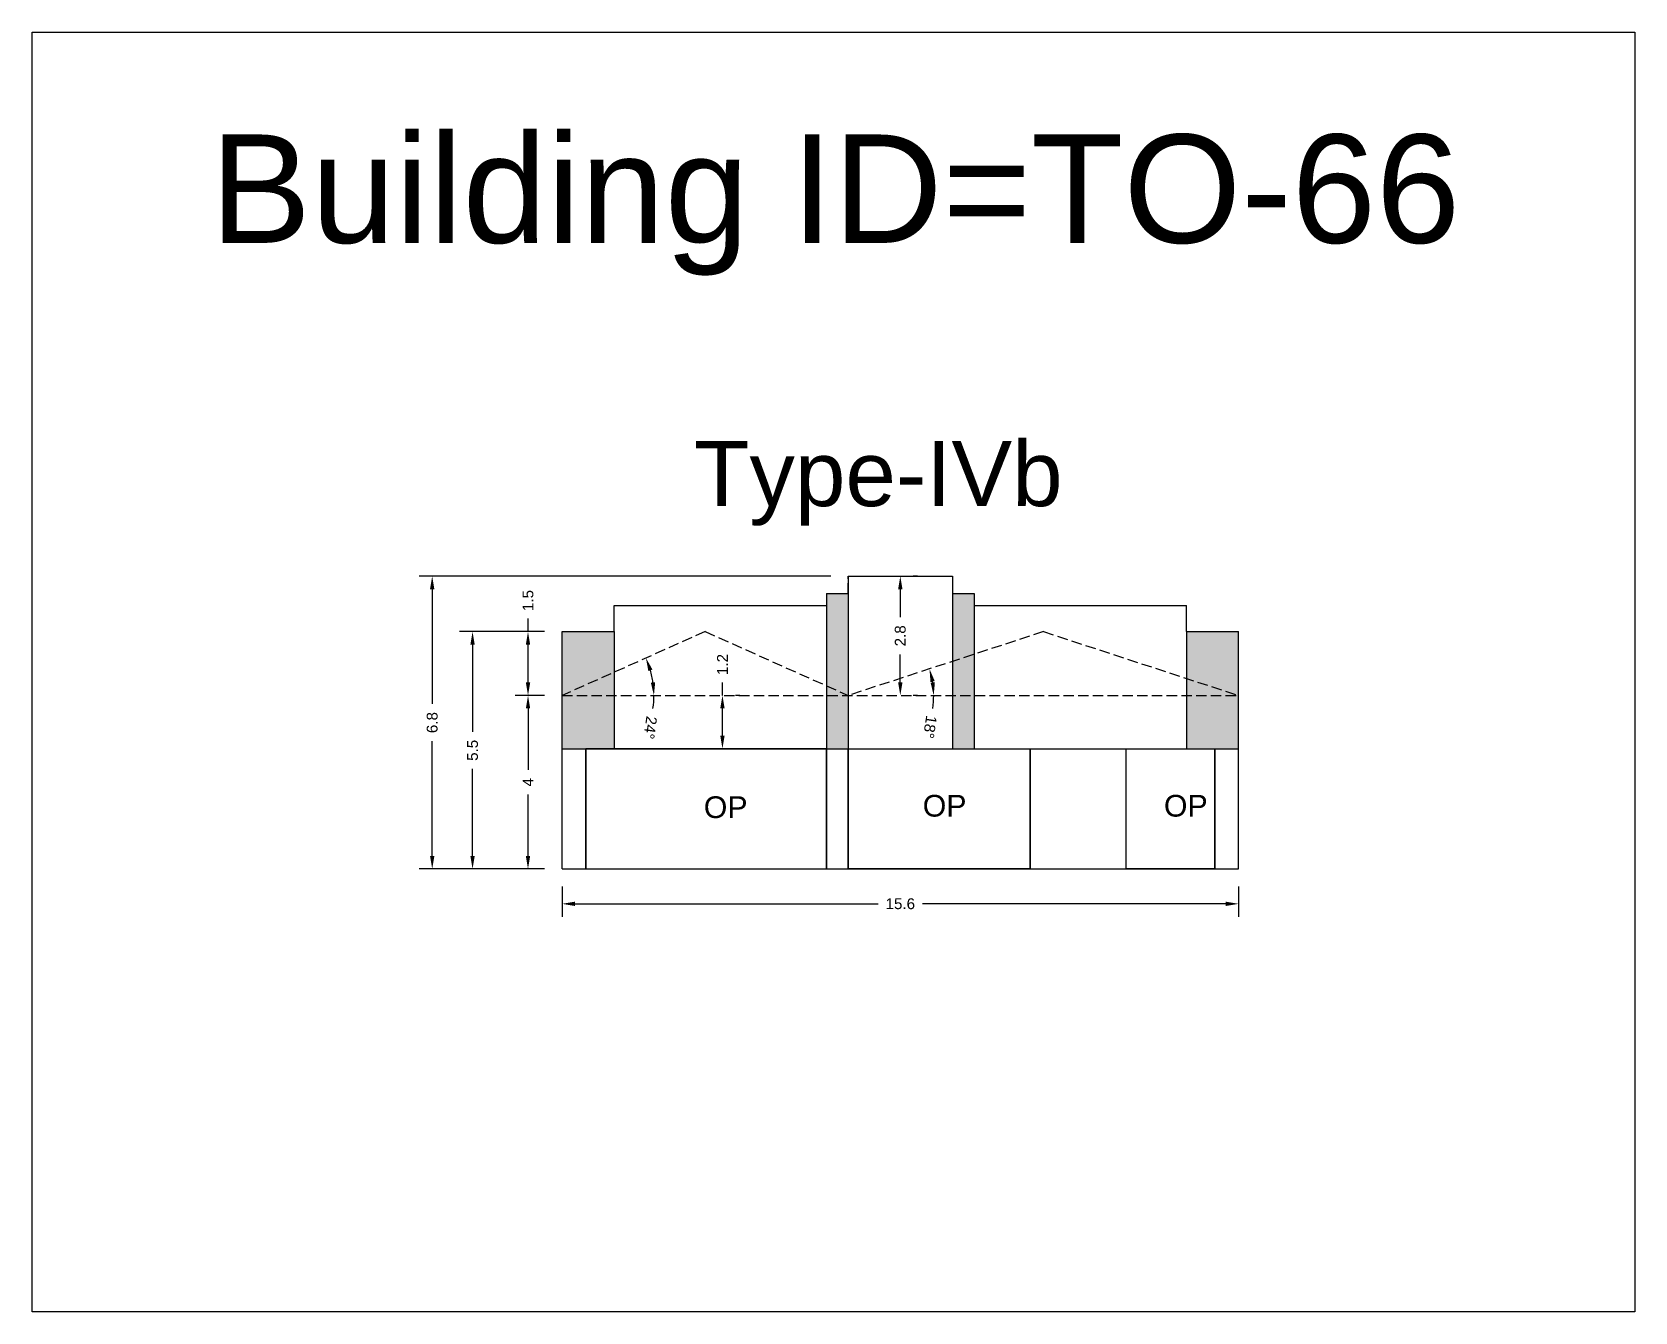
# Model space of a CAD drawing. Header units: metres. Extents: x 3416649 to 3417130, y -6713042 to -6712690.
# Drawn here: x 3416873.43 to 3416910.39, y -6713003.67 to -6712974.16 of the extents above; entities that cross this region are included whole.
import ezdxf

# ---------------------------------------------------------------- set-up
doc = ezdxf.new("R2010")
doc.units = ezdxf.units.M
doc.linetypes.add('ACAD_ISO02W100', pattern=[15, 12, -3])
doc.layers.add('Dotted', color=7, linetype='ACAD_ISO02W100', plot=False)
doc.styles.get("Standard").update_dxf_attribs({"font": 'arial.ttf'})
doc.dimstyles.new('ISO-25', dxfattribs={"dimtxt": 0.25, "dimasz": 0.3, "dimexe": 0.3, "dimexo": 0.4, "dimgap": 0.2, "dimtad": 0, "dimdec": 1, "dimdsep": 46, "dimtxsty": 'Standard', "dimcen": 2.5, "dimadec": 0, "dimazin": 0, "dimtfac": 1, "dimtdec": 1, "dimtmove": 0, "dimatfit": 3, "dimfxl": 1, "dimarcsym": 0})

# ---------------------------------------------------------------- blocks, each defined once
blk = doc.blocks.new('*D519')
at = {"color": 0, "lineweight": -2, "transparency": 16777216}
for p, q in [((3416885.253, -6712989.456), (3416884.569, -6712989.456)), ((3416884.869, -6712989.756), (3416884.869, -6712991.169)), ((3416884.869, -6712993.156), (3416884.869, -6712991.742)), ((3416885.253, -6712993.456), (3416884.569, -6712993.456))]:
    blk.add_line(p, q, dxfattribs=at)
at = {"color": 0, "transparency": 16777216}
for points in [[(3416884.819, -6712989.756), (3416884.919, -6712989.756), (3416884.869, -6712989.456)], [(3416884.819, -6712993.156), (3416884.919, -6712993.156), (3416884.869, -6712993.456)]]:
    blk.add_solid(points, dxfattribs=at)
at = {"layer": 'Defpoints', "color": 0, "transparency": 16777216}
for p in [(3416884.869, -6712989.456), (3416885.653, -6712989.456), (3416885.653, -6712993.456)]:
    blk.add_point(p, dxfattribs=at)
at = {"color": 0, "transparency": 16777216, "insert": (3416884.869, -6712991.456), "char_height": 0.25, "attachment_point": 5, "rotation": 90}
blk.add_mtext('4', dxfattribs=at)
blk = doc.blocks.new('*D520')
at = {"color": 0, "lineweight": -2, "transparency": 16777216}
for p, q in [((3416884.869, -6712987.984), (3416884.869, -6712987.684)), ((3416885.253, -6712987.984), (3416884.569, -6712987.984)), ((3416884.869, -6712989.156), (3416884.869, -6712988.284)), ((3416885.253, -6712989.456), (3416884.569, -6712989.456))]:
    blk.add_line(p, q, dxfattribs=at)
at = {"color": 0, "transparency": 16777216}
for points in [[(3416884.819, -6712988.284), (3416884.919, -6712988.284), (3416884.869, -6712987.984)], [(3416884.819, -6712989.156), (3416884.919, -6712989.156), (3416884.869, -6712989.456)]]:
    blk.add_solid(points, dxfattribs=at)
at = {"layer": 'Defpoints', "color": 0, "transparency": 16777216}
for p in [(3416884.869, -6712987.984), (3416885.653, -6712987.984), (3416885.653, -6712989.456)]:
    blk.add_point(p, dxfattribs=at)
at = {"color": 0, "transparency": 16777216, "insert": (3416884.869, -6712987.267), "char_height": 0.25, "attachment_point": 5, "rotation": 90}
blk.add_mtext('1.5', dxfattribs=at)
blk = doc.blocks.new('*D521')
at = {"color": 0, "lineweight": -2, "transparency": 16777216}
for p, q in [((3416893.453, -6712987.006), (3416893.453, -6712987.651)), ((3416893.853, -6712986.706), (3416893.753, -6712986.706)), ((3416893.453, -6712989.156), (3416893.453, -6712988.511)), ((3416893.853, -6712989.456), (3416893.753, -6712989.456))]:
    blk.add_line(p, q, dxfattribs=at)
at = {"color": 0, "transparency": 16777216}
for points in [[(3416893.403, -6712987.006), (3416893.503, -6712987.006), (3416893.453, -6712986.706)], [(3416893.403, -6712989.156), (3416893.503, -6712989.156), (3416893.453, -6712989.456)]]:
    blk.add_solid(points, dxfattribs=at)
at = {"layer": 'Defpoints', "color": 0, "transparency": 16777216}
for p in [(3416893.453, -6712986.706), (3416893.453, -6712989.456), (3416893.453, -6712989.456)]:
    blk.add_point(p, dxfattribs=at)
at = {"color": 0, "transparency": 16777216, "insert": (3416893.453, -6712988.081), "char_height": 0.25, "attachment_point": 5, "rotation": 90}
blk.add_mtext('2.8', dxfattribs=at)
blk = doc.blocks.new('*D522')
at = {"color": 0, "lineweight": -2, "transparency": 16777216}
for p, q in [((3416885.253, -6712987.984), (3416883.29, -6712987.984)), ((3416883.59, -6712988.284), (3416883.59, -6712990.291)), ((3416883.59, -6712993.156), (3416883.59, -6712991.148)), ((3416885.253, -6712993.456), (3416883.29, -6712993.456))]:
    blk.add_line(p, q, dxfattribs=at)
at = {"color": 0, "transparency": 16777216}
for points in [[(3416883.54, -6712988.284), (3416883.64, -6712988.284), (3416883.59, -6712987.984)], [(3416883.54, -6712993.156), (3416883.64, -6712993.156), (3416883.59, -6712993.456)]]:
    blk.add_solid(points, dxfattribs=at)
at = {"layer": 'Defpoints', "color": 0, "transparency": 16777216}
for p in [(3416883.59, -6712987.984), (3416885.653, -6712987.984), (3416885.653, -6712993.456)]:
    blk.add_point(p, dxfattribs=at)
at = {"color": 0, "transparency": 16777216, "insert": (3416883.59, -6712990.72), "char_height": 0.25, "attachment_point": 5, "rotation": 90}
blk.add_mtext('5.5', dxfattribs=at)
blk = doc.blocks.new('*D523')
at = {"color": 0, "lineweight": -2, "transparency": 16777216}
for p, q in [((3416891.853, -6712986.706), (3416882.36, -6712986.706)), ((3416882.66, -6712987.006), (3416882.66, -6712989.652)), ((3416882.66, -6712993.156), (3416882.66, -6712990.509)), ((3416885.253, -6712993.456), (3416882.36, -6712993.456))]:
    blk.add_line(p, q, dxfattribs=at)
at = {"color": 0, "transparency": 16777216}
for points in [[(3416882.61, -6712987.006), (3416882.71, -6712987.006), (3416882.66, -6712986.706)], [(3416882.61, -6712993.156), (3416882.71, -6712993.156), (3416882.66, -6712993.456)]]:
    blk.add_solid(points, dxfattribs=at)
at = {"layer": 'Defpoints', "color": 0, "transparency": 16777216}
for p in [(3416882.66, -6712986.706), (3416892.253, -6712986.706), (3416885.653, -6712993.456)]:
    blk.add_point(p, dxfattribs=at)
at = {"color": 0, "transparency": 16777216, "insert": (3416882.66, -6712990.081), "char_height": 0.25, "attachment_point": 5, "rotation": 90}
blk.add_mtext('6.8', dxfattribs=at)
blk = doc.blocks.new('*D524')
at = {"color": 0, "lineweight": -2, "transparency": 16777216}
for p, q in [((3416885.653, -6712993.856), (3416885.653, -6712994.559)), ((3416901.253, -6712993.856), (3416901.253, -6712994.559)), ((3416885.953, -6712994.259), (3416892.94, -6712994.259)), ((3416900.953, -6712994.259), (3416893.966, -6712994.259))]:
    blk.add_line(p, q, dxfattribs=at)
at = {"color": 0, "transparency": 16777216}
for points in [[(3416885.953, -6712994.209), (3416885.953, -6712994.309), (3416885.653, -6712994.259)], [(3416900.953, -6712994.209), (3416900.953, -6712994.309), (3416901.253, -6712994.259)]]:
    blk.add_solid(points, dxfattribs=at)
at = {"layer": 'Defpoints', "color": 0, "transparency": 16777216}
for p in [(3416885.653, -6712993.456), (3416901.253, -6712993.456), (3416901.253, -6712994.259)]:
    blk.add_point(p, dxfattribs=at)
at = {"color": 0, "transparency": 16777216, "insert": (3416893.453, -6712994.259), "char_height": 0.25, "attachment_point": 5}
blk.add_mtext('15.6', dxfattribs=at)
blk = doc.blocks.new('*D525')
at = {"color": 0, "lineweight": -2, "transparency": 16777216}
for start, end in [(8.7329, 9.3852), (351.2671, 0)]:
    blk.add_arc((3416892.253, -6712989.456), 1.97, start, end, dxfattribs=at)
at = {"color": 0, "transparency": 16777216}
for points in [[(3416894.149, -6712989.147), (3416894.246, -6712989.123), (3416894.126, -6712988.843)], [(3416894.25, -6712989.153), (3416894.151, -6712989.161), (3416894.223, -6712989.456)]]:
    blk.add_solid(points, dxfattribs=at)
at = {"layer": 'Defpoints', "color": 0, "transparency": 16777216}
for p in [(3416896.753, -6712987.984), (3416894.18, -6712989.044), (3416885.653, -6712989.456), (3416892.253, -6712989.456), (3416901.253, -6712989.456)]:
    blk.add_point(p, dxfattribs=at)
at = {"color": 0, "transparency": 16777216, "insert": (3416894.135, -6712990.183), "char_height": 0.25, "attachment_point": 5, "rotation": 261.2671}
blk.add_mtext('18°', dxfattribs=at)
blk = doc.blocks.new('*D526')
at = {"color": 0, "lineweight": -2, "transparency": 16777216}
for start, end in [(8.1193, 15.9263), (351.8807, 0)]:
    blk.add_arc((3416885.653, -6712989.456), 2.119, start, end, dxfattribs=at)
at = {"color": 0, "transparency": 16777216}
for points in [[(3416887.644, -6712988.892), (3416887.738, -6712988.857), (3416887.588, -6712988.593)], [(3416887.801, -6712989.153), (3416887.701, -6712989.16), (3416887.772, -6712989.456)]]:
    blk.add_solid(points, dxfattribs=at)
at = {"layer": 'Defpoints', "color": 0, "transparency": 16777216}
for p in [(3416888.953, -6712987.984), (3416887.69, -6712988.871), (3416885.653, -6712989.456), (3416885.653, -6712989.456), (3416901.253, -6712989.456)]:
    blk.add_point(p, dxfattribs=at)
at = {"color": 0, "transparency": 16777216, "insert": (3416887.688, -6712990.198), "char_height": 0.25, "attachment_point": 5, "rotation": 261.8807}
blk.add_mtext('24°', dxfattribs=at)
blk = doc.blocks.new('*D527')
at = {"color": 0, "lineweight": -2, "transparency": 16777216}
for p, q in [((3416889.352, -6712989.456), (3416889.352, -6712989.156)), ((3416889.752, -6712989.456), (3416889.652, -6712989.456)), ((3416889.352, -6712990.384), (3416889.352, -6712989.756)), ((3416889.752, -6712990.684), (3416889.652, -6712990.684))]:
    blk.add_line(p, q, dxfattribs=at)
at = {"color": 0, "transparency": 16777216}
for points in [[(3416889.302, -6712989.756), (3416889.402, -6712989.756), (3416889.352, -6712989.456)], [(3416889.302, -6712990.384), (3416889.402, -6712990.384), (3416889.352, -6712990.684)]]:
    blk.add_solid(points, dxfattribs=at)
at = {"layer": 'Defpoints', "color": 0, "transparency": 16777216}
for p in [(3416889.352, -6712989.456), (3416889.352, -6712989.456), (3416889.352, -6712990.684)]:
    blk.add_point(p, dxfattribs=at)
at = {"color": 0, "transparency": 16777216, "insert": (3416889.352, -6712988.741), "char_height": 0.25, "attachment_point": 5, "rotation": 90}
blk.add_mtext('1.2', dxfattribs=at)

msp = doc.modelspace()

# ---------------------------------------------------------------- hatches: boundary and pattern name
h = msp.add_hatch(color=256)
h.dxf.hatch_style = 1
h.paths.add_polyline_path([(3416901.253, -6712989.456), (3416900.053, -6712989.456), (3416900.053, -6712990.684), (3416901.253, -6712990.684)])
h.paths.add_polyline_path([(3416900.053, -6712989.063), (3416900.053, -6712989.456), (3416901.253, -6712989.456)], flags=17)
h.paths.add_polyline_path([(3416901.253, -6712987.984), (3416900.053, -6712987.984), (3416900.053, -6712989.063), (3416901.253, -6712989.456)])
h.paths.add_polyline_path([(3416895.153, -6712988.507), (3416894.653, -6712988.671), (3416894.653, -6712989.456), (3416895.153, -6712989.456)])
h.paths.add_polyline_path([(3416895.153, -6712987.384), (3416895.153, -6712987.106), (3416894.653, -6712987.106), (3416894.653, -6712988.671), (3416895.153, -6712988.507)])
h.paths.add_polyline_path([(3416895.153, -6712989.456), (3416894.653, -6712989.456), (3416894.653, -6712990.684), (3416895.153, -6712990.684)])
h.paths.add_polyline_path([(3416892.253, -6712989.456), (3416891.753, -6712989.456), (3416891.753, -6712990.684), (3416892.253, -6712990.684)])
h.paths.add_polyline_path([(3416892.253, -6712987.106), (3416891.753, -6712987.106), (3416891.753, -6712987.384), (3416891.753, -6712989.233), (3416892.253, -6712989.456)])
h.paths.add_polyline_path([(3416891.753, -6712989.233), (3416891.753, -6712989.456), (3416892.253, -6712989.456)], flags=17)
h.paths.add_polyline_path([(3416886.853, -6712989.456), (3416885.653, -6712989.456), (3416885.653, -6712990.684), (3416886.853, -6712990.684)])
h.paths.add_polyline_path([(3416886.853, -6712988.92), (3416885.653, -6712989.456), (3416886.853, -6712989.456)], flags=17)
h.paths.add_polyline_path([(3416886.853, -6712987.984), (3416885.653, -6712987.984), (3416885.653, -6712989.456), (3416886.853, -6712988.92)])

# ---------------------------------------------------------------- linework, layer by layer
for points in [[(3416873.434, -6712974.161), (3416910.391, -6712974.161), (3416910.391, -6713003.668), (3416873.434, -6713003.668)], [(3416891.753, -6712990.684), (3416886.203, -6712990.684), (3416886.203, -6712993.456), (3416891.753, -6712993.456)], [(3416892.253, -6712990.684), (3416896.444, -6712990.684), (3416896.444, -6712993.456), (3416892.253, -6712993.456)], [(3416898.661, -6712990.684), (3416900.703, -6712990.684), (3416900.703, -6712993.456), (3416898.661, -6712993.456)]]:
    msp.add_lwpolyline(points, close=True)
for points in [[(3416892.253, -6712986.706), (3416894.653, -6712986.706)], [(3416892.253, -6712986.706), (3416892.253, -6712987.106)], [(3416894.653, -6712986.706), (3416894.653, -6712987.106)], [(3416886.853, -6712987.384), (3416891.753, -6712987.384)], [(3416886.853, -6712987.984), (3416886.853, -6712987.384)], [(3416891.753, -6712987.106), (3416892.253, -6712987.106)], [(3416891.753, -6712987.106), (3416891.753, -6712987.384)], [(3416891.753, -6712987.384), (3416891.753, -6712993.456)], [(3416892.253, -6712987.106), (3416892.253, -6712993.456)], [(3416894.653, -6712987.106), (3416895.153, -6712987.106)], [(3416894.653, -6712987.106), (3416894.653, -6712990.684)], [(3416895.153, -6712987.106), (3416895.153, -6712987.384)], [(3416895.153, -6712987.384), (3416900.053, -6712987.384)], [(3416895.153, -6712987.384), (3416895.153, -6712990.684)], [(3416900.053, -6712987.984), (3416900.053, -6712987.384)], [(3416885.653, -6712987.984), (3416886.853, -6712987.984)], [(3416885.653, -6712993.456), (3416885.653, -6712987.984)], [(3416886.853, -6712987.984), (3416886.853, -6712990.684)], [(3416900.053, -6712987.984), (3416901.253, -6712987.984)], [(3416900.053, -6712987.984), (3416900.053, -6712990.684)], [(3416901.253, -6712993.456), (3416901.253, -6712987.984)], [(3416885.653, -6712990.684), (3416901.253, -6712990.684)], [(3416886.203, -6712993.456), (3416886.203, -6712990.684)], [(3416896.444, -6712993.456), (3416896.444, -6712990.684)], [(3416898.661, -6712993.456), (3416898.661, -6712990.684)], [(3416900.703, -6712993.456), (3416900.703, -6712990.684)], [(3416885.653, -6712993.456), (3416901.253, -6712993.456)]]:
    msp.add_lwpolyline(points)
at = {"layer": 'Dotted', "ltscale": 0.02}
for points in [[(3416892.253, -6712987.106), (3416892.253, -6712986.706)], [(3416888.953, -6712987.984), (3416885.653, -6712989.456)], [(3416888.953, -6712987.984), (3416892.253, -6712989.456)], [(3416896.753, -6712987.984), (3416892.253, -6712989.456)], [(3416896.753, -6712987.984), (3416901.253, -6712989.456)], [(3416885.653, -6712989.456), (3416901.253, -6712989.456)]]:
    msp.add_lwpolyline(points, dxfattribs=at)

# ---------------------------------------------------------------- texts
at = {"attachment_point": 1}
for s, width, heights, insert, char_height in [('Building ID=TO-66', 67.86454, [0.517], (3416877.539, -6712976.522), 2.5), ('Type-IVb ', 9.99112, [0.517], (3416888.695, -6712983.591), 1.5), ('OP', 67.86454, [0], (3416888.922, -6712991.781), 0.5), ('OP', 67.86454, [0], (3416893.97, -6712991.748), 0.5), ('OP', 67.86454, [0], (3416899.531, -6712991.748), 0.5)]:
    msp.add_mtext_dynamic_manual_height_columns(s, width=width, gutter_width=12.5, heights=heights, dxfattribs=dict(at, insert=insert, char_height=char_height))

# ---------------------------------------------------------------- dimensions: what is measured, and where the dimension line sits
for base, p1, p2, picture, middle in [((3416882.659600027, -6712986.705911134), (3416885.653298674, -6712993.455911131), (3416892.253298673, -6712986.705911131), '*D523', (3416882.659600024, -6712990.080911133)), ((3416884.869, -6712987.984), (3416885.653, -6712989.456), (3416885.653, -6712987.984), '*D520', (3416884.869, -6712987.267)), ((3416893.453298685, -6712989.455911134), (3416893.453298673, -6712986.705911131), (3416893.453298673, -6712989.455911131), '*D521', (3416893.453298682, -6712988.080911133)), ((3416883.59, -6712987.984), (3416885.653, -6712993.456), (3416885.653, -6712987.984), '*D522', (3416883.59, -6712990.72)), ((3416889.352, -6712989.456), (3416889.352, -6712990.684), (3416889.352, -6712989.456), '*D527', (3416889.352, -6712988.741)), ((3416884.869, -6712989.456), (3416885.653, -6712993.456), (3416885.653, -6712989.456), '*D519', (3416884.869, -6712991.456))]:
    dim = msp.add_linear_dim(base=base, p1=p1, p2=p2, angle=90, dimstyle='ISO-25')
    dim.commit()
    dim.dimension.update_dxf_attribs({"geometry": picture, "text_midpoint": middle})
for base, line2, picture, middle in [((3416894.18, -6712989.044), ((3416896.753, -6712987.984), (3416892.253, -6712989.456)), '*D525', (3416894.135, -6712990.183)), ((3416887.69, -6712988.871), ((3416888.953, -6712987.984), (3416885.653, -6712989.456)), '*D526', (3416887.688, -6712990.198))]:
    dim = msp.add_angular_dim_2l(base=base, line1=((3416885.653, -6712989.456), (3416901.253, -6712989.456)), line2=line2, dimstyle='ISO-25')
    dim.commit()
    dim.dimension.update_dxf_attribs({"geometry": picture, "text_midpoint": middle})
dim = msp.add_linear_dim(base=(3416901.253, -6712994.259), p1=(3416885.653, -6712993.456), p2=(3416901.253, -6712993.456), dimstyle='ISO-25')
dim.commit()
dim.dimension.update_dxf_attribs({"geometry": '*D524', "text_midpoint": (3416893.453, -6712994.259)})

doc.saveas('drawing.dxf')
